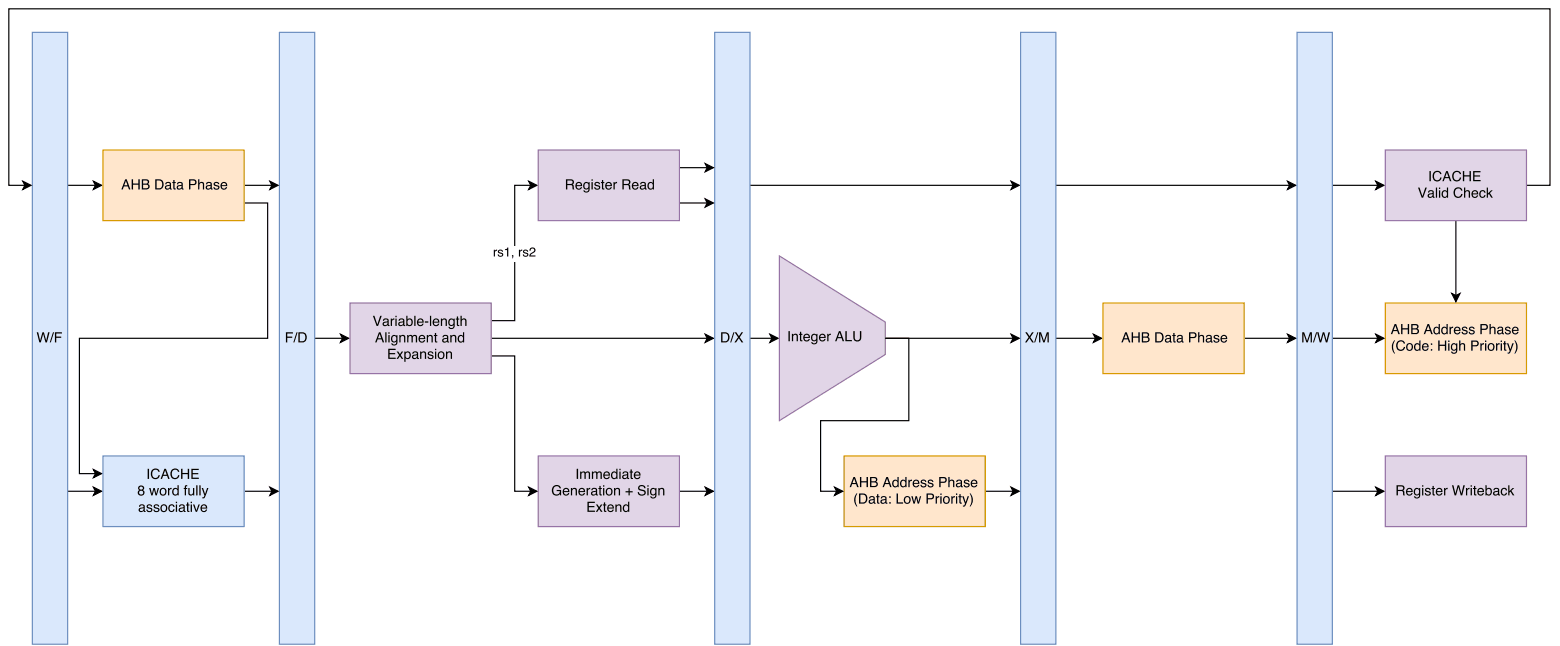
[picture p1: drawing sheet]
<svg xmlns="http://www.w3.org/2000/svg" width="468mm" height="194mm" viewBox="0 0 468 194" stroke-linecap="round" stroke-linejoin="round" font-family="sans-serif">
<path d="M20.3 55.6h8.3M28 54.3l2.5 1.3-2.5 1.2 .6-1.2zM20.3 147.3h8.3M28 146l2.5 1.3-2.5 1.2 .6-1.2z" fill="none" stroke="#000" stroke-width=".35"/>
<path d="M28 54.3l2.5 1.3-2.5 1.2 .6-1.2zM28 146l2.5 1.3-2.5 1.2 .6-1.2z" fill="#000"/>
<path d="M9.7 9.7h10.6v183.4h-10.6z" fill="#dae8fc"/>
<path d="M9.7 9.7h10.6v183.4h-10.6z" fill="none" stroke="#6c8ebf" stroke-width=".35"/>
<g fill="#000">
<path d="M102.1 100.2l2.5 1.2-2.5 1.3 .6-1.3z"/>
<path d="M11 99.6h.5l.5 2.5 .7-2.5h.5l.7 2.5 .5-2.5h.5l-.8 3.1h-.5l-.7-2.6-.7 2.6h-.4zM15.9 99.6h.3l-1 3.1h-.3zM16.5 99.6h2.1v.4h-1.7v.9h1.5v.4h-1.5v1.4h-.4z"/>
</g>
<path d="M94.4 101.4h8.3M102.1 100.2l2.5 1.2-2.5 1.3 .6-1.3z" fill="none" stroke="#000" stroke-width=".35"/>
<path d="M83.8 9.7h10.6v183.4h-10.6z" fill="#dae8fc"/>
<path d="M83.8 9.7h10.6v183.4h-10.6z" fill="none" stroke="#6c8ebf" stroke-width=".35"/>
<g fill="#000">
<path d="M80.9 54.3l2.5 1.3-2.5 1.2 .6-1.2zM28 140.8l2.5 1.2-2.5 1.2 .6-1.2z"/>
<path d="M85.7 99.6h2.1v.4h-1.7v.9h1.5v.4h-1.5v1.4h-.4zM88.9 99.6h.3l-.9 3.1h-.3zM89.9 100v2.3h.7a1.19 1.19 0 0 0 1-1.2 1.19 1.19 0 0 0-1-1.1zM89.5 99.6h1.2a1.54 1.54 0 0 1 1.3 1.5 1.54 1.54 0 0 1-1.3 1.6h-1.2z"/>
</g>
<path d="M73.2 55.6h8.3M80.9 54.3l2.5 1.3-2.5 1.2 .6-1.2zM73.2 60.9h7.1v40.5h-56.5v40.6h4.8M28 140.8l2.5 1.2-2.5 1.2 .6-1.2z" fill="none" stroke="#000" stroke-width=".35"/>
<path d="M30.9 45h42.3v21.1h-42.3z" fill="#ffe6cc"/>
<path d="M30.9 45h42.3v21.1h-42.3z" fill="none" stroke="#d79b00" stroke-width=".35"/>
<g fill="#000">
<path d="M80.9 146l2.5 1.3-2.5 1.2 .6-1.2z"/>
<path d="M37.8 54.2l-.5 1.4h.9zM37.5 53.8h.5l1.1 3h-.4l-.4-.9h-1.2l-.3 .9h-.4zM39.5 53.8h.4v1.2h1.6v-1.2h.4v3h-.4v-1.4h-1.6v1.4h-.4zM42.9 54.1v.9h.8a.49 .49 0 0 0 .6-.4 .49 .49 0 0 0-.6-.5zM42.9 55.4v1h.9a.55 .55 0 0 0 .7-.5 .55 .55 0 0 0-.8-.5zM42.5 53.8h1.3a.75 .75 0 0 1 .9 .5 .75 .75 0 0 1-.4 .9 .86 .86 0 0 1 .5 1 .86 .86 0 0 1-1 .6h-1.3zM47 54.1v2.3h.7a1.19 1.19 0 0 0 1-1.1 1.19 1.19 0 0 0-1-1.2zM46.5 53.8h1.3a1.54 1.54 0 0 1 1.3 1.5 1.54 1.54 0 0 1-1.3 1.5h-1.3zM49.9 56a.53 .53 0 0 0 .7 .5 .53 .53 0 0 0 .2-.8zM49.7 54.8a.96 .96 0 0 1 1.6 .3v1.4h.2v.3h-.4l-.2-.3a.74 .74 0 0 1-1.2 .2 .74 .74 0 0 1 .4-1.2l.8-.2a.5 .5 0 0 0-.5-.5 .5 .5 0 0 0-.5 .5h-.4zM52 54h.3v.6h.4v.3h-.4v1.4l.4 .2v.3h-.5l-.2-.3v-1.6h-.3v-.3h.3zM53.4 56a.53 .53 0 0 0 .7 .5 .53 .53 0 0 0 .3-.8zM53.2 54.8a.96 .96 0 0 1 1.6 .3v1.4h.3v.3h-.5l-.1-.3a.74 .74 0 0 1-1.3 .2 .74 .74 0 0 1 .5-1.2l.7-.2a.5 .5 0 0 0-.4-.5 .5 .5 0 0 0-.6 .5h-.3zM56.7 53.8h1.3a.88 .88 0 0 1 .9 .8 .88 .88 0 0 1-.9 .9h-.9v1.3h-.4zM57.1 54.1v1.1h.8a.53 .53 0 0 0 .6-.6 .53 .53 0 0 0-.6-.5zM59.4 53.8h.4v1.1a.78 .78 0 0 1 .9-.3 .78 .78 0 0 1 .5 .8v1.4h-.4v-1.4a.55 .55 0 0 0-.6-.5 .55 .55 0 0 0-.4 .7v1.2h-.4zM62.1 56a.53 .53 0 0 0 .7 .5 .53 .53 0 0 0 .3-.8zM61.9 54.8a.96 .96 0 0 1 1.6 .3v1.4h.3v.3h-.5l-.1-.3a.74 .74 0 0 1-1.3 .2 .74 .74 0 0 1 .5-1.2l.7-.2a.5 .5 0 0 0-.4-.5 .5 .5 0 0 0-.6 .5h-.3zM64.3 54.7a.89 .89 0 0 1 1.4 .5h-.3a.42 .42 0 0 0-.5-.4 .42 .42 0 0 0-.3 .6h.1a.81 .81 0 0 1 .9 .3 .81 .81 0 0 1 0 1 .97 .97 0 0 1-1.6-.6h.3a.49 .49 0 0 0 .6 .5 .49 .49 0 0 0 .4-.6l-.1-.1a.8 .8 0 0 1-.9-.2 .8 .8 0 0 1 0-1zM66.4 54.9a1.01 1.01 0 0 1 1.2-.2 1.01 1.01 0 0 1 .5 1.1h-1.6a.63 .63 0 0 0 .5 .7 .63 .63 0 0 0 .7-.4h.4a1.08 1.08 0 0 1-1.5 .7 1.08 1.08 0 0 1-.4-1.7zM66.7 55l-.2 .5h1.3a.61 .61 0 0 0-.4-.6 .61 .61 0 0 0-.7 .1z"/>
</g>
<path d="M73.2 147.3h8.3M80.9 146l2.5 1.3-2.5 1.2 .6-1.2z" fill="none" stroke="#000" stroke-width=".35"/>
<path d="M30.9 136.7h42.3v21.2h-42.3z" fill="#dae8fc"/>
<path d="M30.9 136.7h42.3v21.2h-42.3z" fill="none" stroke="#6c8ebf" stroke-width=".35"/>
<g fill="#000">
<path d="M211.4 146l2.5 1.3-2.5 1.2 .7-1.2z"/>
<path d="M42 152.7a.53 .53 0 0 0 .7 .5 .53 .53 0 0 0 .3-.8zM41.8 151.5a.96 .96 0 0 1 1.6 .3v1.3l.3 .1v.3h-.5l-.1-.3a.74 .74 0 0 1-1.3 .2 .74 .74 0 0 1 .5-1.2l.7-.2a.5 .5 0 0 0-.4-.5 .5 .5 0 0 0-.6 .4h-.3zM44.2 151.4a.89 .89 0 0 1 1.4 .5h-.3a.42 .42 0 0 0-.5-.4 .42 .42 0 0 0-.3 .5l.1 .1a.81 .81 0 0 1 .9 .3 .81 .81 0 0 1 0 .9 .97 .97 0 0 1-1.6-.5h.3a.49 .49 0 0 0 .6 .4 .49 .49 0 0 0 .4-.6h-.1a.8 .8 0 0 1-.9-.3 .8 .8 0 0 1 0-.9zM46.3 151.4a.89 .89 0 0 1 1.5 .5h-.4a.42 .42 0 0 0-.5-.4 .42 .42 0 0 0-.3 .5l.1 .1a.81 .81 0 0 1 .9 .3 .81 .81 0 0 1 0 .9 .97 .97 0 0 1-1.6-.5h.4a.49 .49 0 0 0 .5 .4 .49 .49 0 0 0 .4-.6h-.1a.8 .8 0 0 1-.9-.3 .8 .8 0 0 1 0-.9zM48.8 151.6a.79 .79 0 0 0-.3 1.1 .79 .79 0 0 0 1.1 .2 .81 .81 0 0 0 .1-1 .81 .81 0 0 0-.9-.3zM48.4 151.5a1.08 1.08 0 0 1 1.5 .2 1.08 1.08 0 0 1-.1 1.5 1.08 1.08 0 0 1-1.6-.2l-.1-.9zM50.7 151.5a.91 .91 0 0 1 1-.3 .91 .91 0 0 1 .6 .8h-.3a.61 .61 0 0 0-.8-.4 .61 .61 0 0 0-.3 .8 .59 .59 0 0 0 .4 .8 .59 .59 0 0 0 .7-.5h.3a1 1 0 0 1-1.3 .8 1 1 0 0 1-.5-1.4zM52.7 151.3h.4v2.2h-.4zM52.7 150.4h.4v.4h-.4zM54 152.7a.53 .53 0 0 0 .7 .5 .53 .53 0 0 0 .3-.8zM53.8 151.5a.96 .96 0 0 1 1.6 .3v1.3l.2 .1v.3h-.4l-.2-.3a.74 .74 0 0 1-1.2 .2 .74 .74 0 0 1 .5-1.2l.7-.2a.5 .5 0 0 0-.4-.5 .5 .5 0 0 0-.6 .4h-.3zM56.1 150.6h.4v.6h.3v.3h-.3v1.5l.3 .2v.3h-.5l-.2-.3v-1.7h-.3v-.3h.3zM57.2 151.3h.4v2.2h-.4zM57.2 150.4h.4v.4h-.4zM57.9 151.2h.4l.6 1.8 .6-1.8h.4l-.8 2.3h-.4zM60.4 151.5a1.01 1.01 0 0 1 1.2-.2 1.01 1.01 0 0 1 .5 1.2h-1.6a.63 .63 0 0 0 .5 .7 .63 .63 0 0 0 .7-.4h.4a1.08 1.08 0 0 1-1.5 .6 1.08 1.08 0 0 1-.4-1.6zM60.7 151.7l-.2 .5h1.3a.61 .61 0 0 0-.4-.6 .61 .61 0 0 0-.7 .1z"/>
<path d="M41.8 146.4a.5 .5 0 0 0 1 0 .5 .5 0 0 0-1 0zM41.7 147.7a.6 .6 0 0 0 1.2 0 .6 .6 0 0 0-1.2 0zM41.6 145.8a.85 .85 0 0 1 1.3-.2 .85 .85 0 0 1-.1 1.3 .91 .91 0 0 1 .2 1.4 .91 .91 0 0 1-1.3 0 .91 .91 0 0 1 .1-1.4 .68 .68 0 0 1-.2-1.1zM44.7 146.3h.4l.5 1.8 .4-1.8h.4l.4 1.7 .5-1.7h.4l-.7 2.2h-.4l-.4-1.7-.4 1.7h-.4zM48.5 146.7a.79 .79 0 0 0-.2 1.1 .79 .79 0 0 0 1.1 .2 .81 .81 0 0 0 .1-1 .81 .81 0 0 0-1-.3zM48.2 146.6a1.08 1.08 0 0 1 1.5 .1 1.08 1.08 0 0 1-.2 1.6 1.08 1.08 0 0 1-1.5-.2l-.1-1zM50.4 146.3h.3v.4l.8-.4v.4h-.5l-.2 .4v1.4h-.4zM52.2 146.8a.76 .76 0 0 0-.2 1.1 .76 .76 0 0 0 1.1 .2 .8 .8 0 0 0 .1-1 .8 .8 0 0 0-.9-.4zM52.1 146.4l.6-.1 .5 .3v-1.1h.4v3h-.4v-.3a1.01 1.01 0 0 1-1.4 .1 1.01 1.01 0 0 1-.1-1.4zM55.5 145.6l.6-.2v.4l-.3 .2v.3h.3v.3h-.3v1.9h-.4v-1.9h-.3v-.3h.3zM56.5 146.3h.4v1.5a.56 .56 0 0 0 .7 .4 .56 .56 0 0 0 .3-.8v-1.1h.4v2.2h-.4v-.3a.77 .77 0 0 1-.9 .4 .77 .77 0 0 1-.5-.8zM58.8 145.5h.4v3h-.4zM59.8 145.5h.4v3h-.4zM60.5 146.3h.4l.6 1.8 .6-1.8h.4l-.6 1.6a1.43 1.43 0 0 1-1.1 1.5l-.1-.3h.3l.3-.5z"/>
<path d="M44.3 140.5h.4v3.1h-.4zM45.6 140.9a1.32 1.32 0 0 1 1.3-.4 1.32 1.32 0 0 1 1 1h-.4a.98 .98 0 0 0-1.2-.6 .98 .98 0 0 0-.7 1.2 .96 .96 0 0 0 .8 1.2 .96 .96 0 0 0 1.1-.8h.4a1.4 1.4 0 0 1-1.7 1.1 1.4 1.4 0 0 1-1-1.9zM49.5 141l-.5 1.3h1zM49.3 140.5h.5l1.1 3.1h-.5l-.3-.9h-1.2l-.3 .9h-.4zM51.5 140.9a1.32 1.32 0 0 1 1.3-.4 1.32 1.32 0 0 1 1 1h-.4a.98 .98 0 0 0-1.3-.6 .98 .98 0 0 0-.6 1.2 .96 .96 0 0 0 .8 1.2 .96 .96 0 0 0 1.1-.8h.4a1.4 1.4 0 0 1-1.8 1.1 1.4 1.4 0 0 1-.9-1.9zM54.3 140.5h.4v1.3h1.6v-1.3h.4v3.1h-.4v-1.4h-1.6v1.4h-.4zM57.4 140.5h2.2v.4h-1.8v.9h1.7v.4h-1.7v1h1.8v.4h-2.2z"/>
</g>
<path d="M203.7 147.3h8.4M211.4 146l2.5 1.3-2.5 1.2 .7-1.2z" fill="none" stroke="#000" stroke-width=".35"/>
<path d="M161.4 136.7h42.3v21.2h-42.3z" fill="#e1d5e7"/>
<path d="M161.4 136.7h42.3v21.2h-42.3z" fill="none" stroke="#9673a6" stroke-width=".35"/>
<g fill="#000">
<path d="M158.5 54.3l2.5 1.3-2.5 1.2 .6-1.2zM158.5 146l2.5 1.3-2.5 1.2 .6-1.2z"/>
<path d="M165.9 145.8a1.35 1.35 0 0 1 2.3 .6h-.4a1.05 1.05 0 0 0-1.4-.5 1.05 1.05 0 0 0-.5 1.5 .97 .97 0 0 0 1.1 .8 .97 .97 0 0 0 .9-1h-1v-.3h1.4v1.6h-.3l-.1-.4a1.46 1.46 0 0 1-2 .2 1.46 1.46 0 0 1-.3-1.9zM169 146.6a1.01 1.01 0 0 1 1.2-.2 1.01 1.01 0 0 1 .5 1.1h-1.6a.63 .63 0 0 0 .5 .8 .63 .63 0 0 0 .7-.5h.4a1.08 1.08 0 0 1-1.5 .7 1.08 1.08 0 0 1-.4-1.7zM169.3 146.8l-.2 .4h1.3a.61 .61 0 0 0-.4-.6 .61 .61 0 0 0-.7 .2zM171.2 146.3h.3v.3a.78 .78 0 0 1 1-.3 .78 .78 0 0 1 .5 .8v1.4h-.4v-1.4a.55 .55 0 0 0-.6-.5 .55 .55 0 0 0-.4 .8v1.1h-.4zM173.7 146.6a1.01 1.01 0 0 1 1.3-.2 1.01 1.01 0 0 1 .4 1.1h-1.6a.63 .63 0 0 0 .5 .8 .63 .63 0 0 0 .7-.5h.4a1.08 1.08 0 0 1-1.5 .7 1.08 1.08 0 0 1-.3-1.7zM174 146.8l-.2 .4h1.3a.61 .61 0 0 0-.4-.6 .61 .61 0 0 0-.7 .2zM175.9 146.3h.4v.4l.7-.4v.4h-.5l-.2 .4v1.4h-.4zM177.6 147.7a.53 .53 0 0 0 .7 .5 .53 .53 0 0 0 .3-.8zM177.4 146.5a.96 .96 0 0 1 1.7 .4v1.3l.2 .1v.2h-.4l-.2-.3a.74 .74 0 0 1-1.3 .2 .74 .74 0 0 1 .5-1.1l.8-.2a.5 .5 0 0 0-.5-.6 .5 .5 0 0 0-.5 .5h-.4zM179.7 145.7h.4v.6h.4v.3h-.4v1.5l.4 .1v.3h-.5l-.2-.2-.1-1.7h-.3v-.3h.3zM180.8 146.3h.4v2.2h-.4zM180.8 145.5h.4v.4h-.4zM182.3 146.7a.79 .79 0 0 0-.3 1.1 .79 .79 0 0 0 1.2 .2 .81 .81 0 0 0 0-1 .81 .81 0 0 0-.9-.3zM181.9 146.6a1.08 1.08 0 0 1 1.5 .1 1.08 1.08 0 0 1-.1 1.6 1.08 1.08 0 0 1-1.6-.2v-1zM184.1 146.3h.4v.3a.78 .78 0 0 1 .9-.3 .78 .78 0 0 1 .5 .8v1.4h-.3v-1.4a.55 .55 0 0 0-.7-.5 .55 .55 0 0 0-.4 .8v1.1h-.4zM188.5 146.4h.3v.9h.9v.3h-.9v.9h-.3v-.9h-.9v-.3h.9zM191.6 145.7a1.19 1.19 0 0 1 2 .7h-.4a.66 .66 0 0 0-.8-.7 .66 .66 0 0 0-.5 .9h.1a1.28 1.28 0 0 1 1.6 1.4 1.29 1.29 0 0 1-1.3 .6 1.29 1.29 0 0 1-1.1-1.1h.4a.8 .8 0 0 0 .8 .8 .8 .8 0 0 0 .8-.8l-.4-.2a1.19 1.19 0 0 1-1.4-1.2zM194.1 146.3h.4v2.2h-.4zM194.1 145.5h.4v.4h-.4zM195.2 146.6a.83 .83 0 0 1 1.3 0v-.3h.3v2a.97 .97 0 0 1-.7 1.1 .97 .97 0 0 1-1.1-.6h.4a.64 .64 0 0 0 .8 .3 .64 .64 0 0 0 .3-.9 1.01 1.01 0 0 1-1.4 0 1.01 1.01 0 0 1-.1-1.4zM195.5 146.8a.73 .73 0 0 0-.2 1 .73 .73 0 0 0 1.1 .1 .74 .74 0 0 0 0-1 .74 .74 0 0 0-.9-.1zM197.4 146.3h.4v.3a.78 .78 0 0 1 .9-.3 .78 .78 0 0 1 .5 .8v1.4h-.4v-1.4a.55 .55 0 0 0-.6-.5 .55 .55 0 0 0-.4 .8v1.1h-.4z"/>
<path d="M172.9 140.5h.4v3.1h-.4zM174 141.4h.3v.3a.72 .72 0 0 1 1.3 0 .73 .73 0 0 1 .8-.4 .73 .73 0 0 1 .5 .8v1.5h-.3v-1.6a.48 .48 0 0 0-.6-.3 .48 .48 0 0 0-.4 .6v1.3h-.3v-1.5a.5 .5 0 0 0-.7-.4 .5 .5 0 0 0-.3 .7v1.2h-.3zM177.5 141.4h.4v.3a.72 .72 0 0 1 1.2 0 .73 .73 0 0 1 .9-.4 .73 .73 0 0 1 .5 .8v1.5h-.4v-1.6a.48 .48 0 0 0-.6-.3 .48 .48 0 0 0-.3 .6v1.3h-.4v-1.5a.5 .5 0 0 0-.7-.4 .5 .5 0 0 0-.2 .7v1.2h-.4zM181.2 141.6a1.01 1.01 0 0 1 1.2-.2 1.01 1.01 0 0 1 .5 1.2h-1.6a.63 .63 0 0 0 .5 .7 .63 .63 0 0 0 .7-.4h.4a1.08 1.08 0 0 1-1.6 .6 1.08 1.08 0 0 1-.3-1.6zM181.5 141.8l-.2 .5h1.2a.61 .61 0 0 0-.3-.6 .61 .61 0 0 0-.7 .1zM183.8 141.9a.76 .76 0 0 0-.2 1 .76 .76 0 0 0 1.1 .2 .8 .8 0 0 0 .1-1 .8 .8 0 0 0-.9-.4zM183.6 141.5l.7-.2 .5 .4v-1.2h.4v3.1h-.4v-.3a1.01 1.01 0 0 1-1.4 .1 1.01 1.01 0 0 1-.1-1.5zM185.7 141.4h.4v2.2h-.4zM185.7 140.5h.4v.5h-.4zM187 142.8a.53 .53 0 0 0 .7 .5 .53 .53 0 0 0 .2-.8zM186.8 141.6a.96 .96 0 0 1 1.6 .3v1.4h.2v.3h-.4l-.2-.3a.74 .74 0 0 1-1.2 .2 .74 .74 0 0 1 .4-1.2l.8-.2a.5 .5 0 0 0-.4-.5 .5 .5 0 0 0-.6 .4h-.3zM189.1 140.7h.4v.7h.3v.3h-.3v1.4l.3 .2v.3h-.5l-.2-.3v-1.6h-.3v-.3h.3zM190.3 141.6a1.01 1.01 0 0 1 1.3-.2 1.01 1.01 0 0 1 .5 1.2h-1.6a.63 .63 0 0 0 .4 .7 .63 .63 0 0 0 .8-.4h.3a1.08 1.08 0 0 1-1.5 .6 1.08 1.08 0 0 1-.3-1.6zM190.6 141.8l-.1 .5h1.2a.61 .61 0 0 0-.4-.6 .61 .61 0 0 0-.7 .1z"/>
<path d="M176.2 150.4h2.2v.4h-1.8v.9h1.6v.4h-1.6v1h1.8v.4h-2.2zM178.7 151.2h.5l.5 .8 .5-.8 .4 .1-.7 1 .8 1.2h-.5l-.6-.9-.5 .9h-.5l.8-1.2zM181.1 150.6h.4v.6h.3v.3h-.3v1.5l.3 .2v.3h-.5l-.2-.3v-1.7h-.3v-.3h.3zM182.4 151.5a1.01 1.01 0 0 1 1.2-.2 1.01 1.01 0 0 1 .5 1.2h-1.6a.63 .63 0 0 0 .4 .7 .63 .63 0 0 0 .8-.4h.4a1.08 1.08 0 0 1-1.6 .6 1.08 1.08 0 0 1-.3-1.6zM182.7 151.7l-.2 .5h1.2a.61 .61 0 0 0-.4-.6 .61 .61 0 0 0-.6 .1zM184.5 151.2h.4v.4a.78 .78 0 0 1 .9-.4 .78 .78 0 0 1 .5 .8v1.5h-.3v-1.4a.55 .55 0 0 0-.7-.6 .55 .55 0 0 0-.4 .8v1.2h-.4zM187.3 151.7a.76 .76 0 0 0-.2 1.1 .76 .76 0 0 0 1.1 .2 .8 .8 0 0 0 .2-1 .8 .8 0 0 0-1-.4zM187.2 151.4l.6-.2 .5 .3v-1.1h.4v3.1h-.3v-.3a1.01 1.01 0 0 1-1.5 0 1.01 1.01 0 0 1-.1-1.4z"/>
</g>
<path d="M158.5 54.3l2.5 1.3-2.5 1.2 .6-1.2zM159.1 55.6h-4.8v40.5h-7M147.3 106.7h7v40.6h4.8M158.5 146l2.5 1.3-2.5 1.2 .6-1.2z" fill="none" stroke="#000" stroke-width=".35"/>
<path d="M147.8 73.7h13.1v4.6h-13.1z" fill="#fff"/>
<g fill="#000">
<path d="M211.4 100.2l2.5 1.2-2.5 1.3 .7-1.3z"/>
<path d="M148.1 74.9h.3v.3l.7-.4v.4l-.7 .3v1.4h-.3zM149.5 75a.82 .82 0 0 1 1.3 .5h-.3a.38 .38 0 0 0-.4-.4 .38 .38 0 0 0-.3 .5h.1a.74 .74 0 0 1 .8 .3 .74 .74 0 0 1 0 .9 .89 .89 0 0 1-1.5-.5h.4a.45 .45 0 0 0 .5 .4 .45 .45 0 0 0 .4-.5l-.2-.1a.78 .78 0 0 1-.9-1zM151.4 74.7l1-.5v2.7h-.3v-1.9h-.7zM153.5 76.5h.4l-.1 .8-.3 .2 .2-.5-.2-.1zM155.6 74.9h.3v.3l.7-.4v.4l-.6 .3-.1 1.4h-.3zM157 75a.82 .82 0 0 1 1.4 .5h-.4a.38 .38 0 0 0-.4-.4 .38 .38 0 0 0-.3 .5h.1a.74 .74 0 0 1 .8 .3 .74 .74 0 0 1 0 .9 .89 .89 0 0 1-1.4-.5h.3a.45 .45 0 0 0 .5 .4 .45 .45 0 0 0 .4-.5l-.1-.1a.78 .78 0 0 1-1-1zM159.1 74.4a.89 .89 0 0 1 1.4 .2 .89 .89 0 0 1-.6 1.3l-.8 .7h1.5v.3h-1.9a1.7 1.7 0 0 1 1.3-1.5 .54 .54 0 0 0-.2-.9 .54 .54 0 0 0-.7 .7h-.3z"/>
</g>
<path d="M147.3 101.4h64.8M211.4 100.2l2.5 1.2-2.5 1.3 .7-1.3z" fill="none" stroke="#000" stroke-width=".35"/>
<path d="M105 90.8h42.3v21.2h-42.3z" fill="#e1d5e7"/>
<path d="M105 90.8h42.3v21.2h-42.3z" fill="none" stroke="#9673a6" stroke-width=".35"/>
<g fill="#000">
<path d="M303.2 54.3l2.4 1.3-2.4 1.2 .6-1.2zM230.9 100.2l2.4 1.2-2.4 1.3 .6-1.3z"/>
<path d="M111.8 94.7h.5l.8 2.6 .9-2.6h.5l-1.1 3h-.5zM115.1 96.9a.53 .53 0 0 0 .7 .5 .53 .53 0 0 0 .3-.8zM114.9 95.7a.96 .96 0 0 1 1.7 .4v1.3l.2 .1v.2h-.4l-.2-.3a.74 .74 0 0 1-1.3 .2 .74 .74 0 0 1 .5-1.1l.8-.2a.5 .5 0 0 0-.5-.6 .5 .5 0 0 0-.5 .5h-.4zM117.2 95.5h.3v.4l.8-.4v.4h-.5l-.2 .4-.1 1.4h-.3zM118.6 95.5h.3v2.2h-.3zM118.6 94.7h.3v.4h-.3zM119.8 96.9a.53 .53 0 0 0 .7 .5 .53 .53 0 0 0 .3-.8zM119.6 95.7a.96 .96 0 0 1 1.7 .4v1.3l.2 .1v.2h-.4l-.2-.3a.74 .74 0 0 1-1.3 .2 .74 .74 0 0 1 .5-1.1l.8-.2a.5 .5 0 0 0-.5-.6 .5 .5 0 0 0-.5 .5h-.4zM121.8 94.7h.4v1.1a1.02 1.02 0 0 1 1.4 0 1.02 1.02 0 0 1 .1 1.4 .84 .84 0 0 1-.7 .6 .84 .84 0 0 1-.8-.4v.3h-.4zM122.4 96a.77 .77 0 0 0-.2 1 .77 .77 0 0 0 1.1 .2 .77 .77 0 0 0 .1-1 .77 .77 0 0 0-1-.2zM124.2 94.7h.4v3h-.4zM125.3 95.8a1.01 1.01 0 0 1 1.3-.2 1.01 1.01 0 0 1 .4 1.1h-1.6a.63 .63 0 0 0 .5 .8 .63 .63 0 0 0 .8-.5h.3a1.08 1.08 0 0 1-1.5 .7 1.08 1.08 0 0 1-.3-1.7zM125.6 96l-.2 .4h1.3a.61 .61 0 0 0-.4-.6 .61 .61 0 0 0-.7 .2zM127.4 96.3h1v.4h-1zM128.9 94.7h.4v3h-.4zM130 95.8a1.01 1.01 0 0 1 1.3-.2 1.01 1.01 0 0 1 .4 1.1h-1.6a.63 .63 0 0 0 .5 .8 .63 .63 0 0 0 .7-.5h.4a1.08 1.08 0 0 1-1.5 .7 1.08 1.08 0 0 1-.3-1.7zM130.3 96l-.2 .4h1.3a.61 .61 0 0 0-.4-.6 .61 .61 0 0 0-.7 .2zM132.2 95.5h.4v.3a.78 .78 0 0 1 .9-.3 .78 .78 0 0 1 .5 .8v1.4h-.4v-1.4a.55 .55 0 0 0-.6-.5 .55 .55 0 0 0-.4 .8v1.1h-.4zM134.7 95.8a.83 .83 0 0 1 1.3 0v-.3h.3v2a.97 .97 0 0 1-.7 1.1 .97 .97 0 0 1-1.1-.6h.4a.64 .64 0 0 0 .8 .3 .64 .64 0 0 0 .3-.9 1.01 1.01 0 0 1-1.4 0 1.01 1.01 0 0 1-.1-1.4zM135 96a.73 .73 0 0 0-.2 1 .73 .73 0 0 0 1.1 .1 .74 .74 0 0 0 0-1 .74 .74 0 0 0-.9-.1zM137 94.9h.4v.6h.3v.3h-.3v1.5l.3 .1v.3h-.5l-.2-.2v-1.7h-.3v-.3h.3zM138.1 94.7h.4v1.1a.78 .78 0 0 1 .9-.3 .78 .78 0 0 1 .5 .8v1.4h-.4v-1.4a.55 .55 0 0 0-.7-.5 .55 .55 0 0 0-.3 .7v1.2h-.4z"/>
<path d="M113.8 100.1l-.4 1.3h.9zM113.6 99.6h.5l1.1 3.1h-.5l-.3-1h-1.2l-.3 1h-.4zM115.5 99.6h.4v3.1h-.4zM116.5 100.5h.3v2.2h-.3zM116.5 99.6h.3v.4h-.3zM117.5 100.7a.83 .83 0 0 1 1.3 0v-.2h.4v2a.97 .97 0 0 1-.7 1.1 .97 .97 0 0 1-1.2-.7h.4a.64 .64 0 0 0 .8 .3 .64 .64 0 0 0 .3-.8 1.01 1.01 0 0 1-1.4 0 1.01 1.01 0 0 1 0-1.4zM117.8 100.9a.73 .73 0 0 0-.2 1.1 .73 .73 0 0 0 1.1 0 .74 .74 0 0 0 .1-.9 .74 .74 0 0 0-1-.2zM119.7 100.4h.4v.4a.78 .78 0 0 1 .9-.4 .78 .78 0 0 1 .5 .8v1.5h-.3v-1.4a.55 .55 0 0 0-.7-.6 .55 .55 0 0 0-.4 .8v1.2h-.4zM122.1 100.4h.4v.4a.72 .72 0 0 1 1.2-.1 .73 .73 0 0 1 .9-.3 .73 .73 0 0 1 .5 .8v1.5h-.4v-1.6a.48 .48 0 0 0-.6-.4 .48 .48 0 0 0-.3 .7v1.3h-.4v-1.5a.5 .5 0 0 0-.6-.5 .5 .5 0 0 0-.3 .8v1.2h-.4zM125.8 100.7a1.01 1.01 0 0 1 1.2-.2 1.01 1.01 0 0 1 .5 1.2h-1.6a.63 .63 0 0 0 .5 .7 .63 .63 0 0 0 .7-.4h.4a1.08 1.08 0 0 1-1.6 .6 1.08 1.08 0 0 1-.3-1.6zM126.1 100.9l-.2 .5h1.2a.61 .61 0 0 0-.3-.6 .61 .61 0 0 0-.7 .1zM128 100.4h.3v.4a.78 .78 0 0 1 .9-.4 .78 .78 0 0 1 .6 .8v1.5h-.4v-1.4a.55 .55 0 0 0-.7-.6 .55 .55 0 0 0-.4 .8v1.2h-.3zM130.4 99.8h.4v.6h.3v.3h-.3v1.5l.3 .2v.3h-.5l-.2-.3v-1.7h-.3v-.3h.3zM133 101.9a.53 .53 0 0 0 .7 .5 .53 .53 0 0 0 .3-.8zM132.8 100.7a.96 .96 0 0 1 1.6 .3v1.3l.3 .1v.3h-.5l-.1-.3a.74 .74 0 0 1-1.3 .2 .74 .74 0 0 1 .5-1.2l.7-.2a.5 .5 0 0 0-.4-.5 .5 .5 0 0 0-.6 .4h-.3zM135 100.4h.4v.4a.78 .78 0 0 1 .9-.4 .78 .78 0 0 1 .5 .8v1.5h-.3v-1.4a.55 .55 0 0 0-.7-.6 .55 .55 0 0 0-.4 .8v1.2h-.4zM137.8 100.9a.76 .76 0 0 0-.2 1.1 .76 .76 0 0 0 1.1 .2 .8 .8 0 0 0 .1-1 .8 .8 0 0 0-.9-.4zM137.7 100.6l.6-.2 .5 .3v-1.1h.4v3.1h-.3v-.3a1.01 1.01 0 0 1-1.5 0 1.01 1.01 0 0 1-.1-1.4z"/>
<path d="M116.4 104.6h2.2v.3h-1.8v1h1.7v.3h-1.7v1h1.9v.4h-2.3zM118.9 105.4h.5l.5 .8 .5-.8h.5l-.7 1.1 .7 1.1h-.4l-.6-.8-.5 .8h-.5l.8-1.1zM121.8 105.8l-.2 .4a.73 .73 0 0 0 .1 1 .73 .73 0 0 0 1-.1 .73 .73 0 0 0 .1-.9l-.4-.5zM121.2 105.4h.4v.3a.96 .96 0 0 1 1.3-.2 .96 .96 0 0 1 .3 1.3 .88 .88 0 0 1-.6 .8 .88 .88 0 0 1-1-.3v1.2h-.4zM124 106.8a.53 .53 0 0 0 .6 .5 .53 .53 0 0 0 .3-.8zM123.8 105.6a.96 .96 0 0 1 1.6 .3v1.4h.2v.3h-.4l-.2-.3a.74 .74 0 0 1-1.3 .2 .74 .74 0 0 1 .5-1.2l.8-.2a.5 .5 0 0 0-.5-.5 .5 .5 0 0 0-.5 .5h-.4zM126 105.4h.3v.3a.78 .78 0 0 1 1-.4 .78 .78 0 0 1 .5 .9v1.4h-.4v-1.4a.55 .55 0 0 0-.7-.5 .55 .55 0 0 0-.4 .7v1.2h-.3zM128.5 105.5a.89 .89 0 0 1 1.4 .5h-.3a.42 .42 0 0 0-.5-.4 .42 .42 0 0 0-.3 .6h.1a.81 .81 0 0 1 .9 .3 .81 .81 0 0 1 0 1 .97 .97 0 0 1-1.6-.6h.4a.49 .49 0 0 0 .5 .5 .49 .49 0 0 0 .4-.6l-.1-.1a.8 .8 0 0 1-.9-.2 .8 .8 0 0 1 0-1zM130.4 105.4h.4v2.2h-.4zM130.4 104.6h.4v.4h-.4zM131.9 105.8a.79 .79 0 0 0-.3 1.1 .79 .79 0 0 0 1.2 .2 .81 .81 0 0 0 .1-1 .81 .81 0 0 0-1-.3zM131.5 105.7a1.08 1.08 0 0 1 1.6 .1 1.08 1.08 0 0 1-.2 1.5 1.08 1.08 0 0 1-1.5-.2l-.1-.9zM133.7 105.4h.4v.3a.78 .78 0 0 1 .9-.4 .78 .78 0 0 1 .5 .9v1.4h-.3v-1.4a.55 .55 0 0 0-.7-.5 .55 .55 0 0 0-.4 .7v1.2h-.4z"/>
</g>
<path d="M224.9 55.6h78.9M303.2 54.3l2.4 1.3-2.4 1.2 .6-1.2zM224.9 101.4h6.6M230.9 100.2l2.4 1.2-2.4 1.3 .6-1.3z" fill="none" stroke="#000" stroke-width=".35"/>
<path d="M214.3 9.7h10.6v183.4h-10.6z" fill="#dae8fc"/>
<path d="M214.3 9.7h10.6v183.4h-10.6z" fill="none" stroke="#6c8ebf" stroke-width=".35"/>
<g fill="#000">
<path d="M211.4 49l2.5 1.3-2.5 1.2 .7-1.2zM211.4 59.6l2.5 1.3-2.5 1.2 .7-1.2z"/>
<path d="M216.7 100v2.3h.7a1.19 1.19 0 0 0 .9-1.2 1.19 1.19 0 0 0-.9-1.1zM216.2 99.6h1.3a1.54 1.54 0 0 1 1.3 1.5 1.54 1.54 0 0 1-1.3 1.6h-1.3zM219.9 99.6h.3l-.9 3.1h-.3zM220.3 99.6h.5l.8 1.2 .7-1.2h.5l-1 1.5 1.1 1.6h-.5l-.8-1.3-.9 1.3h-.5l1.1-1.6z"/>
</g>
<path d="M203.7 50.3h8.4M211.4 49l2.5 1.3-2.5 1.2 .7-1.2zM211.4 59.6l2.5 1.3-2.5 1.2 .7-1.2zM203.7 60.9h8.4" fill="none" stroke="#000" stroke-width=".35"/>
<path d="M161.4 45h42.3v21.1h-42.3z" fill="#e1d5e7"/>
<path d="M161.4 45h42.3v21.1h-42.3z" fill="none" stroke="#9673a6" stroke-width=".35"/>
<path d="M170.1 54.1v1.1h1a.53 .53 0 0 0 .6-.5 .53 .53 0 0 0-.6-.6zM169.7 53.8h1.4a.83 .83 0 0 1 1 .5 .83 .83 0 0 1-.4 1l.3 .3 .2 1.2h-.5l-.1-1-.5-.3h-1v1.3h-.4zM172.8 54.9a1.01 1.01 0 0 1 1.3-.2 1.01 1.01 0 0 1 .5 1.1h-1.7a.63 .63 0 0 0 .5 .7 .63 .63 0 0 0 .8-.4h.3a1.08 1.08 0 0 1-1.5 .7 1.08 1.08 0 0 1-.3-1.7zM173.1 55l-.2 .5h1.3a.61 .61 0 0 0-.4-.6 .61 .61 0 0 0-.7 .1zM175.1 54.9a.83 .83 0 0 1 1.4 0v-.3h.3v2a.97 .97 0 0 1-.7 1.1 .97 .97 0 0 1-1.2-.6h.4a.64 .64 0 0 0 .9 .2 .64 .64 0 0 0 .3-.8 1.01 1.01 0 0 1-1.5 0 1.01 1.01 0 0 1 0-1.4zM175.4 55a.73 .73 0 0 0-.1 1.1 .73 .73 0 0 0 1.1 .1 .74 .74 0 0 0 0-1 .74 .74 0 0 0-1-.2zM177.4 54.6h.3v2.2h-.3zM177.4 53.8h.3v.4h-.3zM178.5 54.7a.89 .89 0 0 1 1.4 .5h-.3a.42 .42 0 0 0-.5-.4 .42 .42 0 0 0-.3 .6h.1a.81 .81 0 0 1 .9 .3 .81 .81 0 0 1 0 1 .97 .97 0 0 1-1.6-.6h.3a.49 .49 0 0 0 .6 .5 .49 .49 0 0 0 .4-.6l-.1-.1a.8 .8 0 0 1-.9-.2 .8 .8 0 0 1 0-1zM180.5 54h.4v.6h.3v.3h-.3v1.4l.3 .2v.3h-.5l-.2-.3v-1.6h-.3v-.3h.3zM181.8 54.9a1.01 1.01 0 0 1 1.2-.2 1.01 1.01 0 0 1 .5 1.1h-1.6a.63 .63 0 0 0 .4 .7 .63 .63 0 0 0 .8-.4h.4a1.08 1.08 0 0 1-1.6 .7 1.08 1.08 0 0 1-.3-1.7zM182.1 55l-.2 .5h1.2a.61 .61 0 0 0-.3-.6 .61 .61 0 0 0-.7 .1zM184 54.6h.3v.4l.7-.5v.4l-.4 .1-.3 .4v1.4h-.3zM187 54.1v1.1h1a.53 .53 0 0 0 .6-.5 .53 .53 0 0 0-.6-.6zM186.6 53.8h1.4a.83 .83 0 0 1 1 .5 .83 .83 0 0 1-.4 1l.3 .3 .2 1.2h-.5l-.1-1-.5-.3h-1v1.3h-.4zM189.7 54.9a1.01 1.01 0 0 1 1.3-.2 1.01 1.01 0 0 1 .5 1.1h-1.6a.63 .63 0 0 0 .4 .7 .63 .63 0 0 0 .8-.4h.3a1.08 1.08 0 0 1-1.5 .7 1.08 1.08 0 0 1-.3-1.7zM190.1 55l-.2 .5h1.2a.61 .61 0 0 0-.4-.6 .61 .61 0 0 0-.6 .1zM192.3 56a.53 .53 0 0 0 .7 .5 .53 .53 0 0 0 .2-.8zM192.1 54.8a.96 .96 0 0 1 1.6 .3v1.4h.2v.3h-.4l-.2-.3a.74 .74 0 0 1-1.2 .2 .74 .74 0 0 1 .4-1.2l.8-.2a.5 .5 0 0 0-.5-.5 .5 .5 0 0 0-.5 .5h-.4zM194.7 55.1a.76 .76 0 0 0-.2 1 .76 .76 0 0 0 1.1 .2 .8 .8 0 0 0 .2-1 .8 .8 0 0 0-1-.3zM194.6 54.7l.6-.1 .5 .3v-1.1h.4v3h-.3v-.3a1.01 1.01 0 0 1-1.5 .1 1.01 1.01 0 0 1-.1-1.5z" fill="#000"/>
<path d="M233.7 76.7l31.8 19.9v9.7l-31.8 19.8z" fill="#e1d5e7"/>
<path d="M233.7 76.7l31.8 19.9v9.7l-31.8 19.8z" fill="none" stroke="#9673a6" stroke-width=".35"/>
<g fill="#000">
<path d="M386.1 54.3l2.4 1.3-2.4 1.2 .6-1.2zM327.9 100.2l2.4 1.2-2.4 1.3 .6-1.3z"/>
<path d="M236.4 99.3h.4v3h-.4zM237.5 100.1h.3v.3a.78 .78 0 0 1 .9-.4 .78 .78 0 0 1 .6 .9v1.4h-.4v-1.4a.55 .55 0 0 0-.7-.5 .55 .55 0 0 0-.4 .7v1.2h-.3zM239.9 99.5h.4v.6h.3v.3h-.3v1.4l.3 .2v.3h-.5l-.2-.2v-1.7h-.3v-.3h.3zM241.1 100.4a1.01 1.01 0 0 1 1.3-.2 1.01 1.01 0 0 1 .5 1.1h-1.6a.63 .63 0 0 0 .4 .8 .63 .63 0 0 0 .8-.5h.3a1.08 1.08 0 0 1-1.5 .7 1.08 1.08 0 0 1-.3-1.7zM241.5 100.6l-.2 .4h1.2a.61 .61 0 0 0-.4-.6 .61 .61 0 0 0-.6 .2zM243.5 100.4a.83 .83 0 0 1 1.3 0v-.3h.3v2a.97 .97 0 0 1-.7 1.1 .97 .97 0 0 1-1.1-.6h.3a.64 .64 0 0 0 .9 .3 .64 .64 0 0 0 .3-.9 1.01 1.01 0 0 1-1.4 0 1.01 1.01 0 0 1-.1-1.4zM243.8 100.5a.73 .73 0 0 0-.2 1.1 .73 .73 0 0 0 1.1 .1 .74 .74 0 0 0 0-1 .74 .74 0 0 0-.9-.2zM245.9 100.4a1.01 1.01 0 0 1 1.2-.2 1.01 1.01 0 0 1 .5 1.1h-1.6a.63 .63 0 0 0 .4 .8 .63 .63 0 0 0 .8-.5h.4a1.08 1.08 0 0 1-1.6 .7 1.08 1.08 0 0 1-.3-1.7zM246.2 100.6l-.2 .4h1.2a.61 .61 0 0 0-.4-.6 .61 .61 0 0 0-.6 .2zM248.1 100.1h.3v.4l.7-.4v.3l-.4 .1-.3 .4v1.4h-.3zM251.8 99.7l-.5 1.4h.9zM251.6 99.3h.4l1.1 3h-.4l-.3-.9h-1.2l-.4 .9h-.4zM253.5 99.3h.4v2.6h1.5v.4h-1.9zM255.9 99.3h.4v1.8a.78 .78 0 0 0 .8 .9 .78 .78 0 0 0 .8-.9v-1.8h.4v1.7a1.21 1.21 0 0 1-1.2 1.4 1.21 1.21 0 0 1-1.2-1.4z"/>
</g>
<path d="M316.6 55.6h70.1M386.1 54.3l2.4 1.3-2.4 1.2 .6-1.2zM316.6 101.4h11.9M327.9 100.2l2.4 1.2-2.4 1.3 .6-1.3z" fill="none" stroke="#000" stroke-width=".35"/>
<path d="M306 9.7h10.6v183.4h-10.6z" fill="#dae8fc"/>
<path d="M306 9.7h10.6v183.4h-10.6z" fill="none" stroke="#6c8ebf" stroke-width=".35"/>
<g fill="#000">
<path d="M303.2 100.2l2.4 1.2-2.4 1.3 .6-1.3zM303.2 146l2.4 1.3-2.4 1.2 .6-1.2z"/>
<path d="M307.4 99.6h.5l.8 1.2 .8-1.2h.5l-1 1.5 1 1.6h-.5l-.8-1.3-.8 1.3h-.5l1-1.6zM311.1 99.6h.3l-1 3.1h-.3zM311.6 99.6h.6l.8 2.6 .9-2.6h.6v3.1h-.4v-2.6l-.9 2.6h-.4l-.8-2.6v2.6h-.4z"/>
</g>
<path d="M265.5 101.4h38.3M303.2 100.2l2.4 1.2-2.4 1.3 .6-1.3zM295.5 147.3h8.3M303.2 146l2.4 1.3-2.4 1.2 .6-1.2z" fill="none" stroke="#000" stroke-width=".35"/>
<path d="M253.1 136.7h42.4v21.2h-42.4z" fill="#ffe6cc"/>
<path d="M253.1 136.7h42.4v21.2h-42.4z" fill="none" stroke="#d79b00" stroke-width=".35"/>
<g fill="#000">
<path d="M386.1 100.2l2.4 1.2-2.4 1.3 .6-1.3zM250.3 146l2.4 1.3-2.4 1.2 .6-1.2z"/>
<path d="M256.1 143.5l-.5 1.3h1zM255.9 143h.5l1.1 3h-.5l-.3-.9h-1.2l-.3 .9h-.4zM257.9 143h.4v1.3h1.6v-1.3h.4v3h-.4v-1.4h-1.6v1.4h-.4zM261.3 143.4v.9h.7a.49 .49 0 0 0 .7-.5 .49 .49 0 0 0-.7-.4zM261.3 144.6v1.1h.9a.55 .55 0 0 0 .6-.6 .55 .55 0 0 0-.7-.5zM260.9 143h1.3a.75 .75 0 0 1 .8 .5 .75 .75 0 0 1-.3 .9 .86 .86 0 0 1 .5 1.1 .86 .86 0 0 1-1 .5h-1.3zM266 143.5l-.5 1.3h1zM265.8 143h.4l1.1 3h-.4l-.3-.9h-1.2l-.3 .9h-.5zM268.1 144.3a.76 .76 0 0 0-.2 1.1 .76 .76 0 0 0 1.1 .2 .8 .8 0 0 0 .1-1 .8 .8 0 0 0-.9-.4zM268 144l.6-.2 .5 .3v-1.1h.4v3h-.4v-.3a1.01 1.01 0 0 1-1.4 .1 1.01 1.01 0 0 1-.1-1.4zM270.4 144.3a.76 .76 0 0 0-.1 1.1 .76 .76 0 0 0 1 .2 .8 .8 0 0 0 .2-1 .8 .8 0 0 0-.9-.4zM270.3 144l.7-.2 .5 .3v-1.1h.3v3h-.3v-.3a1.01 1.01 0 0 1-1.4 .1 1.01 1.01 0 0 1-.1-1.4zM272.4 143.8h.3v.4l.8-.4v.4l-.5 .1-.2 .3v1.4h-.4zM274 144.1a1.01 1.01 0 0 1 1.2-.2 1.01 1.01 0 0 1 .5 1.2h-1.6a.63 .63 0 0 0 .4 .7 .63 .63 0 0 0 .8-.4h.4a1.08 1.08 0 0 1-1.6 .6 1.08 1.08 0 0 1-.3-1.6zM274.3 144.3l-.2 .5h1.2a.61 .61 0 0 0-.4-.6 .61 .61 0 0 0-.6 .1zM276.3 144a.89 .89 0 0 1 1.5 .5h-.4a.42 .42 0 0 0-.5-.4 .42 .42 0 0 0-.3 .5l.1 .1a.81 .81 0 0 1 .9 .3 .81 .81 0 0 1 0 .9 .97 .97 0 0 1-1.6-.5h.4a.49 .49 0 0 0 .5 .4 .49 .49 0 0 0 .4-.6h-.1a.8 .8 0 0 1-.9-.3 .8 .8 0 0 1 0-.9zM278.4 144a.89 .89 0 0 1 1.5 .5h-.4a.42 .42 0 0 0-.5-.4 .42 .42 0 0 0-.3 .5l.1 .1a.81 .81 0 0 1 .9 .3 .81 .81 0 0 1 0 .9 .97 .97 0 0 1-1.6-.5h.4a.49 .49 0 0 0 .5 .4 .49 .49 0 0 0 .5-.6h-.2a.8 .8 0 0 1-.9-.3 .8 .8 0 0 1 0-.9zM281.6 143h1.4a.88 .88 0 0 1 .9 .9 .88 .88 0 0 1-.9 .9h-1v1.2h-.4zM282 143.4v1h.9a.53 .53 0 0 0 .6-.5 .53 .53 0 0 0-.6-.5zM284.4 143h.3v1.1a.78 .78 0 0 1 1-.3 .78 .78 0 0 1 .5 .8v1.4h-.4v-1.3a.55 .55 0 0 0-.7-.6 .55 .55 0 0 0-.4 .8v1.1h-.3zM287.1 145.3a.53 .53 0 0 0 .6 .5 .53 .53 0 0 0 .3-.8zM286.9 144.1a.96 .96 0 0 1 1.6 .3v1.3l.2 .1v.3h-.4l-.2-.3a.74 .74 0 0 1-1.3 .2 .74 .74 0 0 1 .5-1.2l.8-.2a.5 .5 0 0 0-.5-.5 .5 .5 0 0 0-.5 .4h-.4zM289.2 144a.89 .89 0 0 1 1.5 .5h-.4a.42 .42 0 0 0-.5-.4 .42 .42 0 0 0-.3 .5l.1 .1a.81 .81 0 0 1 .9 .3 .81 .81 0 0 1 0 .9 .97 .97 0 0 1-1.6-.5h.4a.49 .49 0 0 0 .6 .4 .49 .49 0 0 0 .4-.6h-.1a.8 .8 0 0 1-.9-.3 .8 .8 0 0 1-.1-.9zM291.4 144.1a1.01 1.01 0 0 1 1.2-.2 1.01 1.01 0 0 1 .5 1.2h-1.6a.63 .63 0 0 0 .4 .7 .63 .63 0 0 0 .8-.4h.4a1.08 1.08 0 0 1-1.6 .6 1.08 1.08 0 0 1-.3-1.6zM291.7 144.3l-.2 .5h1.2a.61 .61 0 0 0-.3-.6 .61 .61 0 0 0-.7 .1z"/>
<path d="M256.8 147.9h.3l-.6 2 .6 2h-.3a3.1 3.1 0 0 1 0-4zM258 148.3v2.3h.7a1.19 1.19 0 0 0 1-1.1 1.19 1.19 0 0 0-1-1.2zM257.6 148h1.2a1.54 1.54 0 0 1 1.3 1.5 1.54 1.54 0 0 1-1.3 1.5h-1.2zM260.9 150.2a.53 .53 0 0 0 .7 .5 .53 .53 0 0 0 .3-.8zM260.7 149a.96 .96 0 0 1 1.6 .3v1.4h.3v.3h-.5l-.1-.3a.74 .74 0 0 1-1.3 .2 .74 .74 0 0 1 .5-1.2l.7-.2a.5 .5 0 0 0-.4-.5 .5 .5 0 0 0-.6 .5h-.3zM263 148.2h.4v.6h.3v.3h-.3v1.4l.3 .2v.3h-.5l-.2-.3v-1.6h-.3v-.3h.3zM264.4 150.2a.53 .53 0 0 0 .7 .5 .53 .53 0 0 0 .3-.8zM264.2 149a.96 .96 0 0 1 1.6 .3l.1 1.4h.2v.3h-.4l-.2-.3a.74 .74 0 0 1-1.3 .2 .74 .74 0 0 1 .5-1.2l.8-.2a.5 .5 0 0 0-.5-.5 .5 .5 0 0 0-.5 .5h-.4zM266.7 148.8h.4v.5h-.4zM266.7 150.5h.4v.5h-.4zM268.9 148h.4v2.6h1.5v.4h-1.9zM271.7 149.2a.79 .79 0 0 0-.3 1.1 .79 .79 0 0 0 1.1 .2 .81 .81 0 0 0 .1-1 .81 .81 0 0 0-.9-.3zM271.3 149a1.08 1.08 0 0 1 1.5 .2 1.08 1.08 0 0 1-.1 1.5 1.08 1.08 0 0 1-1.6-.2l-.1-.9zM273.3 148.8h.4l.4 1.7 .4-1.7h.5l.4 1.7 .4-1.7h.4l-.6 2.2h-.4l-.5-1.7-.4 1.7h-.4zM277.8 148h1.4a.88 .88 0 0 1 .9 .8 .88 .88 0 0 1-.9 .9h-1v1.3h-.4zM278.2 148.3v1.1h.9a.53 .53 0 0 0 .6-.6 .53 .53 0 0 0-.6-.5zM280.6 148.8h.3v.4l.7-.5v.4l-.4 .1-.2 .4-.1 1.4h-.3zM282 148.8h.3v2.2h-.3zM282 148h.3v.4h-.3zM283.4 149.2a.79 .79 0 0 0-.2 1.1 .79 .79 0 0 0 1.1 .2 .81 .81 0 0 0 .1-1 .81 .81 0 0 0-1-.3zM283 149a1.08 1.08 0 0 1 1.6 .2 1.08 1.08 0 0 1-.2 1.5 1.08 1.08 0 0 1-1.5-.2l-.1-.9zM285.3 148.8h.3v.4l.7-.5v.4l-.4 .1-.2 .4-.1 1.4h-.3zM286.7 148.8h.3v2.2h-.3zM286.7 148h.3v.4h-.3zM287.7 148.2h.3v.6h.4v.3h-.4v1.4l.4 .2v.3h-.5l-.2-.3v-1.6h-.3v-.3h.3zM288.5 148.8h.5l.6 1.8 .6-1.8h.4l-.6 1.6a1.43 1.43 0 0 1-1.1 1.5l-.2-.4h.4l.3-.4zM290.8 147.9h.2a3.1 3.1 0 0 1 0 4h-.2l.5-1.2v-1.1z"/>
</g>
<path d="M265.5 101.4h7v24.7h-26.4v21.2h4.8M373.1 101.4h13.6M386.1 100.2l2.4 1.2-2.4 1.3 .6-1.3zM250.3 146l2.4 1.3-2.4 1.2 .6-1.2z" fill="none" stroke="#000" stroke-width=".35"/>
<path d="M330.7 90.8h42.4v21.2h-42.4z" fill="#ffe6cc"/>
<path d="M330.7 90.8h42.4v21.2h-42.4z" fill="none" stroke="#d79b00" stroke-width=".35"/>
<g fill="#000">
<path d="M412.5 54.3l2.5 1.3-2.5 1.2 .6-1.2zM412.5 100.2l2.5 1.2-2.5 1.3 .6-1.3zM412.5 146l2.5 1.3-2.5 1.2 .6-1.2z"/>
<path d="M337.6 100.1l-.5 1.3h1zM337.4 99.6h.5l1.1 3.1h-.5l-.3-1h-1.2l-.3 1h-.4zM339.4 99.6h.4v1.3h1.5v-1.3h.5v3.1h-.5v-1.5h-1.5v1.5h-.4zM342.8 100v.9h.7a.49 .49 0 0 0 .7-.5 .49 .49 0 0 0-.7-.4zM342.8 101.2v1.1h.9a.55 .55 0 0 0 .6-.6 .55 .55 0 0 0-.7-.5zM342.4 99.6h1.3a.75 .75 0 0 1 .8 .5 .75 .75 0 0 1-.3 .9 .86 .86 0 0 1 .5 1.1 .86 .86 0 0 1-1 .6h-1.3zM346.8 100v2.3h.8a1.19 1.19 0 0 0 .9-1.2 1.19 1.19 0 0 0-.9-1.1zM346.4 99.6h1.2a1.54 1.54 0 0 1 1.3 1.5 1.54 1.54 0 0 1-1.3 1.6h-1.2zM349.7 101.9a.53 .53 0 0 0 .7 .5 .53 .53 0 0 0 .3-.8zM349.5 100.7a.96 .96 0 0 1 1.6 .3v1.3l.3 .1v.3h-.4l-.2-.3a.74 .74 0 0 1-1.3 .2 .74 .74 0 0 1 .5-1.2l.8-.2a.5 .5 0 0 0-.5-.5 .5 .5 0 0 0-.5 .4h-.4zM351.8 99.8h.4v.6h.4v.3h-.4v1.5l.4 .2v.3h-.5l-.3-.3v-1.7h-.3v-.3h.3zM353.3 101.9a.53 .53 0 0 0 .6 .5 .53 .53 0 0 0 .3-.8zM353.1 100.7a.96 .96 0 0 1 1.6 .3v1.3l.2 .1v.3h-.4l-.2-.3a.74 .74 0 0 1-1.3 .2 .74 .74 0 0 1 .5-1.2l.8-.2a.5 .5 0 0 0-.5-.5 .5 .5 0 0 0-.5 .4h-.4zM356.5 99.6h1.4a.88 .88 0 0 1 .9 .9 .88 .88 0 0 1-.9 .9h-.9v1.3h-.5zM357 100v1h.8a.53 .53 0 0 0 .6-.5 .53 .53 0 0 0-.6-.5zM359.3 99.6h.3v1.1a.78 .78 0 0 1 1-.3 .78 .78 0 0 1 .5 .8v1.5h-.4v-1.4a.55 .55 0 0 0-.7-.6 .55 .55 0 0 0-.4 .8v1.2h-.3zM362 101.9a.53 .53 0 0 0 .6 .5 .53 .53 0 0 0 .3-.8zM361.8 100.7a.96 .96 0 0 1 1.6 .3v1.3l.2 .1v.3h-.4l-.2-.3a.74 .74 0 0 1-1.2 .2 .74 .74 0 0 1 .4-1.2l.8-.2a.5 .5 0 0 0-.5-.5 .5 .5 0 0 0-.5 .4h-.4zM364.1 100.6a.89 .89 0 0 1 1.5 .5h-.4a.42 .42 0 0 0-.4-.4 .42 .42 0 0 0-.4 .5l.1 .1a.81 .81 0 0 1 1 .3 .81 .81 0 0 1-.1 .9 .97 .97 0 0 1-1.6-.5h.4a.49 .49 0 0 0 .6 .4 .49 .49 0 0 0 .4-.6h-.1a.8 .8 0 0 1-.9-.3 .8 .8 0 0 1-.1-.9zM366.3 100.7a1.01 1.01 0 0 1 1.2-.2 1.01 1.01 0 0 1 .5 1.2h-1.6a.63 .63 0 0 0 .4 .7 .63 .63 0 0 0 .8-.4h.4a1.08 1.08 0 0 1-1.6 .6 1.08 1.08 0 0 1-.3-1.6zM366.6 100.9l-.2 .5h1.2a.61 .61 0 0 0-.3-.6 .61 .61 0 0 0-.7 .1z"/>
</g>
<path d="M399.5 55.6h13.6M412.5 54.3l2.5 1.3-2.5 1.2 .6-1.2zM399.5 101.4h13.6M412.5 100.2l2.5 1.2-2.5 1.3 .6-1.3zM399.5 147.3h13.6M412.5 146l2.5 1.3-2.5 1.2 .6-1.2z" fill="none" stroke="#000" stroke-width=".35"/>
<path d="M388.9 9.7h10.6v183.4h-10.6z" fill="#dae8fc"/>
<path d="M388.9 9.7h10.6v183.4h-10.6z" fill="none" stroke="#6c8ebf" stroke-width=".35"/>
<path d="M390.5 99.6h.6l.8 2.6 .9-2.6h.6v3.1h-.4v-2.6l-.9 2.6h-.4l-.8-2.6v2.6h-.4zM394.7 99.6h.3l-1 3.1h-.3zM394.9 99.6h.5l.6 2.5 .7-2.5h.4l.7 2.5 .6-2.5h.4l-.8 3.1h-.4l-.7-2.6-.7 2.6h-.5z" fill="#000"/>
<path d="M415.4 90.8h42.3v21.2h-42.3z" fill="#ffe6cc"/>
<path d="M415.4 90.8h42.3v21.2h-42.3z" fill="none" stroke="#d79b00" stroke-width=".35"/>
<g fill="#000">
<path d="M6.8 54.3l2.5 1.3-2.5 1.2 .7-1.2zM435.3 88l1.3 .6 1.2-.6-1.2 2.4z"/>
<path d="M418.4 97.6l-.5 1.3h1zM418.2 97.2h.5l1.1 3h-.5l-.3-.9h-1.2l-.3 .9h-.5zM420.1 97.2h.5v1.2h1.5v-1.2h.4v3h-.4v-1.4h-1.5v1.4h-.5zM423.6 97.5v.9h.7a.49 .49 0 0 0 .7-.4 .49 .49 0 0 0-.7-.5zM423.6 98.8v1h.9a.55 .55 0 0 0 .6-.5 .55 .55 0 0 0-.7-.5zM423.2 97.2h1.3a.75 .75 0 0 1 .8 .4 .75 .75 0 0 1-.3 1 .86 .86 0 0 1 .5 1 .86 .86 0 0 1-1 .6h-1.3zM428.3 97.6l-.5 1.3h.9zM428.1 97.2h.4l1.1 3h-.4l-.3-.9h-1.2l-.4 .9h-.4zM430.4 98.5a.76 .76 0 0 0-.2 1 .76 .76 0 0 0 1 .2 .8 .8 0 0 0 .2-1 .8 .8 0 0 0-.9-.3zM430.2 98.1l.7-.2 .5 .4v-1.2h.4v3.1h-.4v-.3a1.01 1.01 0 0 1-1.4 .1 1.01 1.01 0 0 1-.1-1.5zM432.7 98.5a.76 .76 0 0 0-.2 1 .76 .76 0 0 0 1.1 .2 .8 .8 0 0 0 .2-1 .8 .8 0 0 0-1-.3zM432.6 98.1l.7-.2 .5 .4v-1.2h.3v3.1h-.3v-.3a1.01 1.01 0 0 1-1.4 .1 1.01 1.01 0 0 1-.1-1.5zM434.7 98h.3v.4l.7-.5v.4l-.4 .1-.2 .4-.1 1.4h-.3zM436.2 98.3a1.01 1.01 0 0 1 1.3-.3 1.01 1.01 0 0 1 .5 1.2h-1.7a.63 .63 0 0 0 .5 .7 .63 .63 0 0 0 .8-.4h.3a1.08 1.08 0 0 1-1.5 .7 1.08 1.08 0 0 1-.3-1.7zM436.5 98.4l-.2 .5h1.3a.61 .61 0 0 0-.4-.6 .61 .61 0 0 0-.7 .1zM438.6 98.1a.89 .89 0 0 1 1.4 .5h-.3a.42 .42 0 0 0-.5-.4 .42 .42 0 0 0-.3 .6h.1a.81 .81 0 0 1 .9 .3 .81 .81 0 0 1 0 1 .97 .97 0 0 1-1.6-.6h.3a.49 .49 0 0 0 .6 .5 .49 .49 0 0 0 .4-.6l-.1-.1a.8 .8 0 0 1-.9-.2 .8 .8 0 0 1 0-1zM440.7 98.1a.89 .89 0 0 1 1.5 .5h-.4a.42 .42 0 0 0-.5-.4 .42 .42 0 0 0-.3 .6h.1a.81 .81 0 0 1 .9 .3 .81 .81 0 0 1 0 1 .97 .97 0 0 1-1.6-.6h.4a.49 .49 0 0 0 .5 .5 .49 .49 0 0 0 .4-.6l-.1-.1a.8 .8 0 0 1-.9-.2 .8 .8 0 0 1 0-1zM443.9 97.2h1.4a.88 .88 0 0 1 .9 .8 .88 .88 0 0 1-.9 .9h-1v1.3h-.4zM444.3 97.5v1.1h.8a.53 .53 0 0 0 .7-.6 .53 .53 0 0 0-.7-.5zM446.6 97.1h.4v1.2a.78 .78 0 0 1 .9-.3 .78 .78 0 0 1 .6 .8v1.4h-.4v-1.4a.55 .55 0 0 0-.7-.5 .55 .55 0 0 0-.4 .7v1.2h-.4zM449.3 99.4a.53 .53 0 0 0 .7 .5 .53 .53 0 0 0 .3-.8zM449.1 98.2a.96 .96 0 0 1 1.6 .3l.1 1.4h.2v.3h-.4l-.2-.3a.74 .74 0 0 1-1.3 .2 .74 .74 0 0 1 .5-1.2l.8-.2a.5 .5 0 0 0-.5-.5 .5 .5 0 0 0-.5 .5h-.4zM451.5 98.1a.89 .89 0 0 1 1.5 .5h-.4a.42 .42 0 0 0-.5-.4 .42 .42 0 0 0-.3 .6h.1a.81 .81 0 0 1 .9 .3 .81 .81 0 0 1 0 1 .97 .97 0 0 1-1.6-.6h.4a.49 .49 0 0 0 .5 .5 .49 .49 0 0 0 .5-.6l-.2-.1a.8 .8 0 0 1-.9-.2 .8 .8 0 0 1 0-1zM453.6 98.3a1.01 1.01 0 0 1 1.3-.3 1.01 1.01 0 0 1 .5 1.2h-1.7a.63 .63 0 0 0 .5 .7 .63 .63 0 0 0 .8-.4h.3a1.08 1.08 0 0 1-1.5 .7 1.08 1.08 0 0 1-.3-1.7zM453.9 98.4l-.1 .5h1.2a.61 .61 0 0 0-.4-.6 .61 .61 0 0 0-.7 .1z"/>
<path d="M418.1 102h.2l-.6 2 .6 2h-.2a3.1 3.1 0 0 1 0-4zM419 102.5a1.32 1.32 0 0 1 1.3-.5 1.32 1.32 0 0 1 1 1h-.4a.98 .98 0 0 0-1.2-.6 .98 .98 0 0 0-.6 1.2 .96 .96 0 0 0 .7 1.2 .96 .96 0 0 0 1.1-.8h.4a1.4 1.4 0 0 1-1.7 1.2 1.4 1.4 0 0 1-.9-1.9zM422.3 103.3a.79 .79 0 0 0-.3 1.1 .79 .79 0 0 0 1.2 .2 .81 .81 0 0 0 .1-1 .81 .81 0 0 0-1-.3zM421.9 103.2a1.08 1.08 0 0 1 1.6 .1 1.08 1.08 0 0 1-.2 1.6 1.08 1.08 0 0 1-1.5-.2l-.1-1zM424.6 103.4a.76 .76 0 0 0-.2 1.1 .76 .76 0 0 0 1 .2 .8 .8 0 0 0 .2-1 .8 .8 0 0 0-.9-.4zM424.4 103l.7-.1 .5 .3v-1.1h.4v3h-.4v-.3a1.01 1.01 0 0 1-1.4 .1 1.01 1.01 0 0 1-.1-1.4zM426.7 103.2a1.01 1.01 0 0 1 1.2-.2 1.01 1.01 0 0 1 .5 1.1h-1.6a.63 .63 0 0 0 .4 .8 .63 .63 0 0 0 .8-.5h.4a1.08 1.08 0 0 1-1.6 .7 1.08 1.08 0 0 1-.3-1.7zM427 103.4l-.2 .4h1.2a.61 .61 0 0 0-.3-.6 .61 .61 0 0 0-.7 .2zM429.1 102.9h.4v.5h-.4zM429.1 104.7h.4v.4h-.4zM431.3 102.1h.4v1.2h1.6v-1.2h.4v3h-.4v-1.4h-1.6v1.4h-.4zM434.3 102.9h.3v2.2h-.3zM434.3 102.1h.3v.4h-.3zM435.3 103.2a.83 .83 0 0 1 1.3 0v-.3h.4v2a.97 .97 0 0 1-.7 1.1 .97 .97 0 0 1-1.2-.6h.4a.64 .64 0 0 0 .9 .3 .64 .64 0 0 0 .2-.9 1.01 1.01 0 0 1-1.4 0 1.01 1.01 0 0 1 0-1.4zM435.6 103.4a.73 .73 0 0 0-.1 1.1 .73 .73 0 0 0 1.1 0 .74 .74 0 0 0 0-1 .74 .74 0 0 0-1-.1zM437.5 102.1h.4v1.1a.78 .78 0 0 1 .9-.3 .78 .78 0 0 1 .6 .8v1.4h-.4v-1.4a.55 .55 0 0 0-.7-.5 .55 .55 0 0 0-.4 .8v1.1h-.4zM441.2 102.1h1.3a.88 .88 0 0 1 .9 .9 .88 .88 0 0 1-.9 .8h-.9v1.3h-.4zM441.6 102.4v1.1h.8a.53 .53 0 0 0 .6-.5 .53 .53 0 0 0-.6-.6zM443.9 102.9h.4v.4l.7-.4v.4h-.5l-.2 .4v1.4h-.4zM445.3 102.9h.4v2.2h-.4zM445.3 102.1h.4v.4h-.4zM446.7 103.3a.79 .79 0 0 0-.2 1.1 .79 .79 0 0 0 1.1 .2 .81 .81 0 0 0 .1-1 .81 .81 0 0 0-1-.3zM446.4 103.2a1.08 1.08 0 0 1 1.5 .1 1.08 1.08 0 0 1-.2 1.6 1.08 1.08 0 0 1-1.5-.2l-.1-1zM448.6 102.9h.4v.4l.7-.4v.4h-.5l-.2 .4v1.4h-.4zM450 102.9h.4v2.2h-.4zM450 102.1h.4v.4h-.4zM451 102.3h.4v.6h.3v.3h-.3v1.5l.3 .1v.3h-.5l-.2-.2v-1.7h-.3v-.3h.3zM451.9 102.9h.4l.6 1.8 .6-1.8h.4l-.6 1.7a1.43 1.43 0 0 1-1.1 1.4l-.1-.3h.3l.3-.5zM454.1 102h.2a3.1 3.1 0 0 1 .1 4h-.3l.5-1.2 .1-1.1z"/>
</g>
<path d="M6.8 54.3l2.5 1.3-2.5 1.2 .7-1.2zM7.5 55.6h-4.9v-53h462.2v53h-7.1M436.6 66.1v22.5M435.3 88l1.3 .6 1.2-.6-1.2 2.4z" fill="none" stroke="#000" stroke-width=".35"/>
<path d="M415.4 45h42.3v21.1h-42.3z" fill="#e1d5e7"/>
<path d="M415.4 45h42.3v21.1h-42.3z" fill="none" stroke="#9673a6" stroke-width=".35"/>
<g fill="#000">
<path d="M425.2 56.2h.5l.8 2.6 .9-2.6h.5l-1.2 3.1h-.4zM428.5 58.5a.53 .53 0 0 0 .7 .5 .53 .53 0 0 0 .3-.8zM428.3 57.3a.96 .96 0 0 1 1.6 .3v1.3l.3 .1v.3h-.4l-.2-.3a.74 .74 0 0 1-1.3 .2 .74 .74 0 0 1 .5-1.2l.8-.2a.5 .5 0 0 0-.5-.5 .5 .5 0 0 0-.6 .4h-.3zM430.6 56.2h.3v3.1h-.3zM431.5 57.1h.4v2.2h-.4zM431.5 56.2h.4v.5h-.4zM432.8 57.6a.76 .76 0 0 0-.1 1 .76 .76 0 0 0 1 .2 .8 .8 0 0 0 .2-1 .8 .8 0 0 0-.9-.4zM432.7 57.2l.7-.2 .5 .3v-1.1h.3v3.1h-.3v-.3a1.01 1.01 0 0 1-1.4 0 1.01 1.01 0 0 1-.1-1.4zM436.2 56.6a1.32 1.32 0 0 1 1.3-.4 1.32 1.32 0 0 1 1 .9h-.4a.98 .98 0 0 0-1.2-.5 .98 .98 0 0 0-.6 1.2 .96 .96 0 0 0 .7 1.2 .96 .96 0 0 0 1.2-.8h.4a1.4 1.4 0 0 1-1.8 1.1 1.4 1.4 0 0 1-.9-1.9zM439 56.2h.4v1.2a.78 .78 0 0 1 .9-.4 .78 .78 0 0 1 .5 .8v1.5h-.4v-1.4a.55 .55 0 0 0-.6-.6 .55 .55 0 0 0-.4 .8v1.2h-.4zM441.5 57.3a1.01 1.01 0 0 1 1.3-.2 1.01 1.01 0 0 1 .5 1.2h-1.7a.63 .63 0 0 0 .5 .7 .63 .63 0 0 0 .8-.4h.3a1.08 1.08 0 0 1-1.5 .6 1.08 1.08 0 0 1-.3-1.6zM441.8 57.5l-.2 .5h1.3a.61 .61 0 0 0-.4-.6 .61 .61 0 0 0-.7 .1zM443.8 57.3a.91 .91 0 0 1 1-.3 .91 .91 0 0 1 .7 .8h-.4a.61 .61 0 0 0-.8-.4 .61 .61 0 0 0-.3 .8 .59 .59 0 0 0 .4 .8 .59 .59 0 0 0 .7-.5h.4a1 1 0 0 1-1.3 .8 1 1 0 0 1-.6-1.4zM445.8 56.2h.4v1.8l.9-.9h.5l-.8 .8 .9 1.4h-.5l-.7-1.1-.3 .2v.9h-.4z"/>
<path d="M428.6 51.3h.4v3h-.4zM429.9 51.7a1.32 1.32 0 0 1 1.4-.5 1.32 1.32 0 0 1 .9 1h-.4a.98 .98 0 0 0-1.2-.6 .98 .98 0 0 0-.6 1.2 .96 .96 0 0 0 .7 1.2 .96 .96 0 0 0 1.2-.8h.4a1.4 1.4 0 0 1-1.8 1.2 1.4 1.4 0 0 1-.9-1.9zM433.9 51.7l-.5 1.4h.9zM433.7 51.3h.4l1.1 3h-.4l-.3-.9h-1.2l-.4 .9h-.4zM435.8 51.7a1.32 1.32 0 0 1 1.3-.5 1.32 1.32 0 0 1 1 1h-.4a.98 .98 0 0 0-1.2-.6 .98 .98 0 0 0-.6 1.2 .96 .96 0 0 0 .7 1.2 .96 .96 0 0 0 1.1-.8h.4a1.4 1.4 0 0 1-1.7 1.2 1.4 1.4 0 0 1-.9-1.9zM438.7 51.3h.4v1.2h1.5v-1.2h.5v3h-.5v-1.4h-1.5v1.4h-.4zM441.7 51.3h2.3v.4h-1.9v.9h1.7v.3h-1.7v1.1h1.9v.3h-2.3z"/>
</g>
<path d="M415.4 136.7h42.3v21.2h-42.3z" fill="#e1d5e7"/>
<path d="M415.4 136.7h42.3v21.2h-42.3z" fill="none" stroke="#9673a6" stroke-width=".35"/>
<path d="M419.2 145.8v1.1h.9a.53 .53 0 0 0 .7-.5 .53 .53 0 0 0-.6-.6zM418.8 145.5h1.4a.83 .83 0 0 1 .9 .5 .83 .83 0 0 1-.4 1l.4 .4 .2 1.1h-.5l-.1-1-.6-.3h-.9v1.3h-.4zM421.9 146.6a1.01 1.01 0 0 1 1.2-.2 1.01 1.01 0 0 1 .5 1.1h-1.6a.63 .63 0 0 0 .5 .8 .63 .63 0 0 0 .7-.5h.4a1.08 1.08 0 0 1-1.6 .7 1.08 1.08 0 0 1-.3-1.7zM422.2 146.8l-.2 .4h1.2a.61 .61 0 0 0-.3-.6 .61 .61 0 0 0-.7 .2zM424.2 146.6a.83 .83 0 0 1 1.3 0v-.3h.4v2a.97 .97 0 0 1-.8 1.1 .97 .97 0 0 1-1.1-.6h.4a.64 .64 0 0 0 .8 .3 .64 .64 0 0 0 .3-.9 1.01 1.01 0 0 1-1.4 0 1.01 1.01 0 0 1-.1-1.4zM424.5 146.8a.73 .73 0 0 0-.2 1 .73 .73 0 0 0 1.1 .1 .74 .74 0 0 0 0-1 .74 .74 0 0 0-.9-.1zM426.4 146.3h.4v2.2h-.4zM426.4 145.5h.4v.4h-.4zM427.5 146.4a.89 .89 0 0 1 1.5 .5h-.4a.42 .42 0 0 0-.5-.3 .42 .42 0 0 0-.3 .5h.1a.81 .81 0 0 1 .9 .3 .81 .81 0 0 1 0 1 .97 .97 0 0 1-1.6-.6h.4a.49 .49 0 0 0 .5 .5 .49 .49 0 0 0 .5-.6h-.2a.8 .8 0 0 1-.9-.3 .8 .8 0 0 1 0-1zM429.6 145.7h.3v.6h.4v.3h-.4v1.5l.4 .1v.3h-.5l-.2-.2v-1.7h-.3v-.3h.3zM430.8 146.6a1.01 1.01 0 0 1 1.3-.2 1.01 1.01 0 0 1 .5 1.1h-1.7a.63 .63 0 0 0 .5 .8 .63 .63 0 0 0 .8-.5h.3a1.08 1.08 0 0 1-1.5 .7 1.08 1.08 0 0 1-.3-1.7zM431.1 146.8l-.2 .4h1.3a.61 .61 0 0 0-.4-.6 .61 .61 0 0 0-.7 .2zM433 146.3h.4v.4l.7-.4v.4h-.4l-.3 .4v1.4h-.4zM435.4 145.5h.4l.6 2.5 .7-2.5h.4l.7 2.5 .6-2.5h.5l-.8 3h-.5l-.7-2.5-.7 2.5h-.4zM439.6 146.3h.3v.4l.8-.4v.4h-.5l-.2 .4v1.4h-.4zM441 146.3h.4v2.2h-.4zM441 145.5h.4v.4h-.4zM442 145.7h.4v.6h.3v.3h-.3v1.5l.3 .1v.3h-.5l-.2-.2v-1.7h-.3v-.3h.3zM443.3 146.6a1.01 1.01 0 0 1 1.2-.2 1.01 1.01 0 0 1 .5 1.1h-1.6a.63 .63 0 0 0 .4 .8 .63 .63 0 0 0 .8-.5h.4a1.08 1.08 0 0 1-1.6 .7 1.08 1.08 0 0 1-.3-1.7zM443.6 146.8l-.2 .4h1.2a.61 .61 0 0 0-.3-.6 .61 .61 0 0 0-.7 .2zM445.4 145.5h.4v1.1a1.02 1.02 0 0 1 1.4 0 1.02 1.02 0 0 1 .1 1.4 .84 .84 0 0 1-.7 .6 .84 .84 0 0 1-.8-.4v.3h-.4zM446 146.8a.77 .77 0 0 0-.2 1 .77 .77 0 0 0 1 .2 .77 .77 0 0 0 .2-1 .77 .77 0 0 0-1-.2zM448.1 147.7a.53 .53 0 0 0 .7 .5 .53 .53 0 0 0 .3-.8zM447.9 146.5a.96 .96 0 0 1 1.6 .4l.1 1.3 .2 .1v.2h-.4l-.2-.3a.74 .74 0 0 1-1.3 .2 .74 .74 0 0 1 .5-1.1l.8-.2a.5 .5 0 0 0-.5-.6 .5 .5 0 0 0-.5 .5h-.4zM450.3 146.6a.91 .91 0 0 1 1-.3 .91 .91 0 0 1 .6 .7h-.4a.61 .61 0 0 0-.8-.4 .61 .61 0 0 0-.3 .9 .59 .59 0 0 0 .4 .7 .59 .59 0 0 0 .7-.5h.4a1 1 0 0 1-1.3 .8 1 1 0 0 1-.6-1.4zM452.3 145.5h.3v1.7l1-.9h.5l-.9 .8 .9 1.4h-.5l-.7-1.1-.3 .3v.8h-.3z" fill="#000"/>
</svg>
